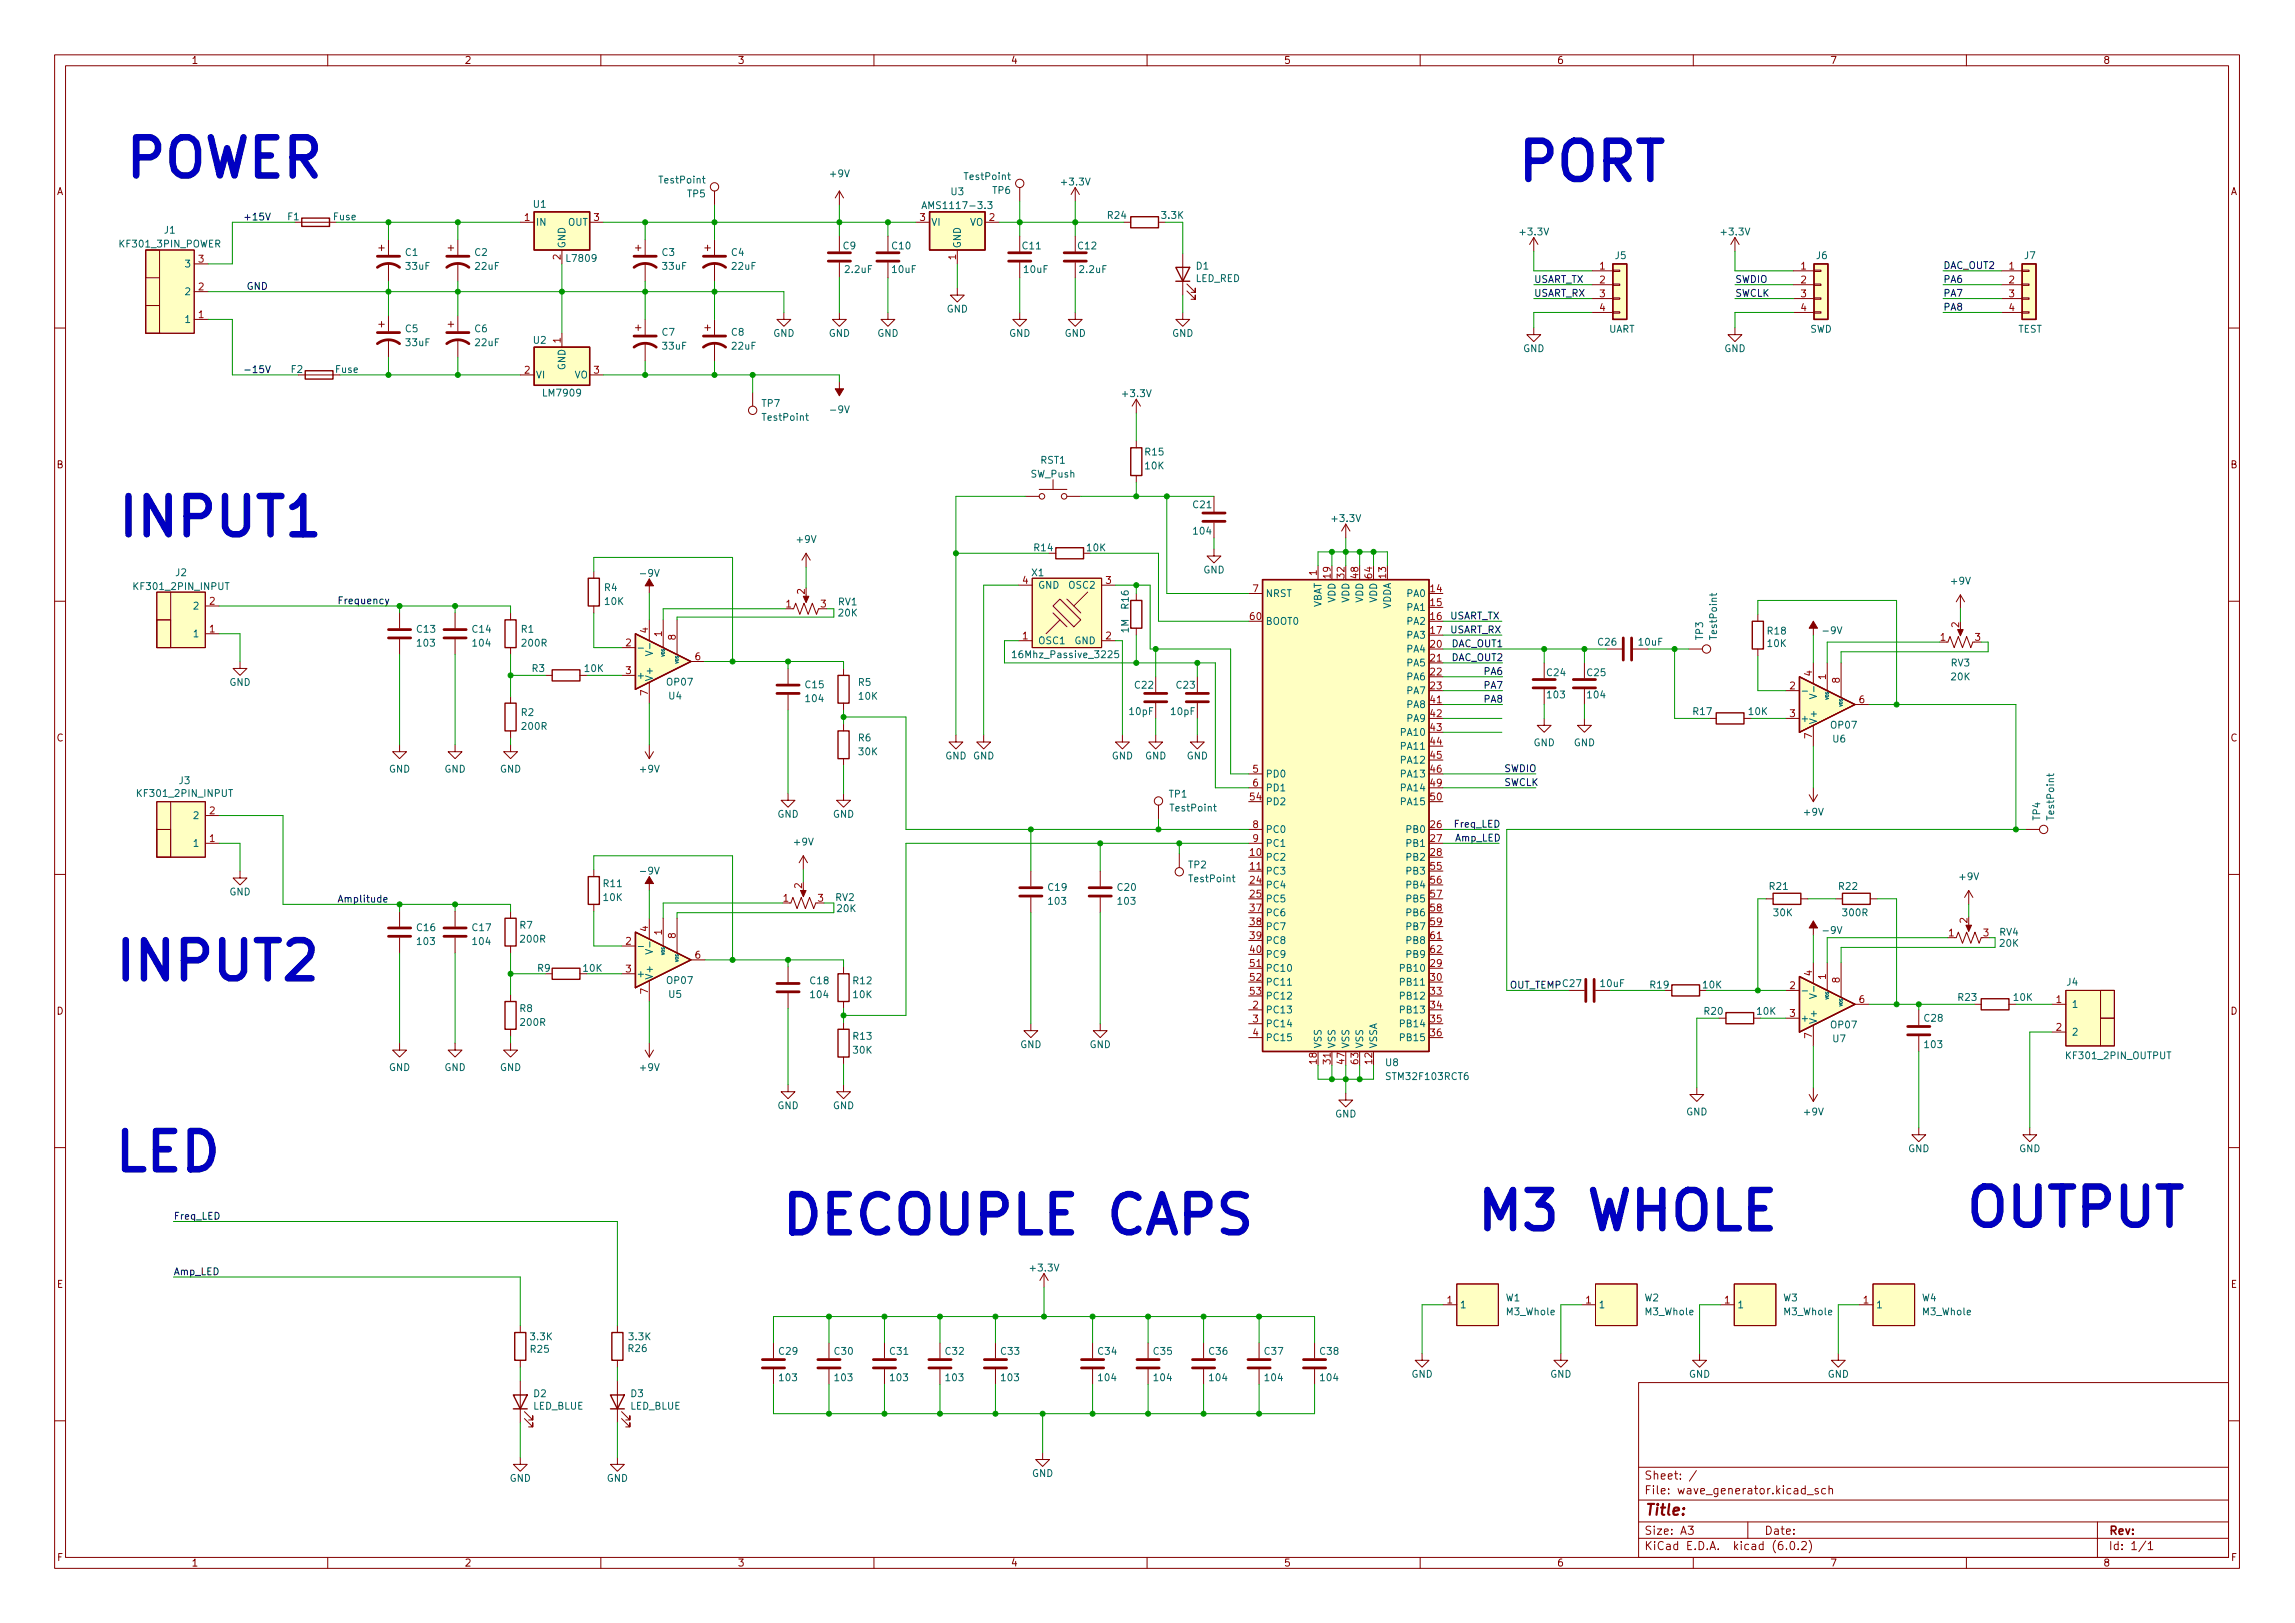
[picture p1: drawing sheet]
<svg xmlns="http://www.w3.org/2000/svg" width="420mm" height="297mm" viewBox="0 0 420 297" stroke-linecap="round" stroke-linejoin="round" font-family="sans-serif">
<defs><g id="words">
<g font-size="9.7" fill="#0000c2">
<text x="22.5" y="32.5">POWER</text>
<text x="277.4" y="33.1">PORT</text>
<text x="21.1" y="98.1">INPUT1</text>
<text x="20.6" y="179.4">INPUT2</text>
<text x="20.4" y="214.3">LED</text>
<text x="142.6" y="225.9">DECOUPLE CAPS</text>
<text x="269.9" y="225.1">M3 WHOLE</text>
<text x="359.4" y="224.5">OUTPUT</text>
</g>
<text font-size="2.8" fill="#840000" x="301" y="277.3">Title:</text>
<g font-size="2.1" fill="#840000">
<text x="301" y="273.5">File: wave_generator.kicad_sch</text>
<text x="301" y="270.8">Sheet: /</text>
<text x="301" y="280.9">Size: A3</text>
<text x="323" y="280.9">Date:</text>
<text x="386" y="280.9">Rev:</text>
<text x="301" y="283.7">KiCad E.D.A. kicad (6.0.2)</text>
<text x="386" y="283.7">Id: 1/1</text>
</g>
<g font-size="1.8" fill="#840000">
<text x="35" y="11.7">1</text>
<text x="85" y="11.7">2</text>
<text x="135" y="11.7">3</text>
<text x="185" y="11.7">4</text>
<text x="235" y="11.7">5</text>
<text x="285" y="11.7">6</text>
<text x="335" y="11.7">7</text>
<text x="385" y="11.7">8</text>
<text x="10.3" y="35.7">A</text>
<text x="408.3" y="35.7">A</text>
<text x="10.3" y="85.7">B</text>
<text x="408.3" y="85.7">B</text>
<text x="10.3" y="135.7">C</text>
<text x="408.3" y="135.7">C</text>
<text x="10.3" y="185.7">D</text>
<text x="408.3" y="185.7">D</text>
<text x="10.4" y="235.7">E</text>
<text x="408.4" y="235.7">E</text>
<text x="10.4" y="285.7">F</text>
<text x="35" y="286.7">1</text>
<text x="85" y="286.7">2</text>
<text x="135" y="286.7">3</text>
<text x="185" y="286.7">4</text>
<text x="235" y="286.7">5</text>
<text x="285" y="286.7">6</text>
<text x="335" y="286.7">7</text>
<text x="385" y="286.7">8</text>
<text x="408.4" y="285.7">F</text>
</g>
<g font-size="1.8" fill="#006464">
<text x="120.8" y="33.6">TestPoint</text>
<text x="152.1" y="32.4">+9V</text>
<text x="174.1" y="35.7">U3</text>
<text x="176.7" y="32.9">TestPoint</text>
<text x="181.7" y="35.5">TP6</text>
<text x="194.5" y="33.9">+3.3V</text>
<text x="52.7" y="40.3">F1</text>
<text x="61.1" y="40.3">Fuse</text>
<text x="97.7" y="38">U1</text>
<text x="98" y="41.3">IN</text>
<text x="104" y="41.3">OUT</text>
<text x="125.9" y="36.1">TP5</text>
<text x="169.8" y="38.2">AMS1117-3.3</text>
<text x="170.4" y="41.3">VI</text>
<text x="177.5" y="41.3">VO</text>
<text x="202.8" y="40">R24</text>
<text x="212.8" y="40">3.3K</text>
<text x="22.1" y="45.3">KF301_3PIN_POWER</text>
<text x="30.1" y="42.7">J1</text>
<text x="74.2" y="46.8">C1</text>
<text x="86.9" y="46.8">C2</text>
<text x="103.5" y="45.5" transform="rotate(-90 103.5 45.5)">GND</text>
<text x="103.9" y="47.9">L7809</text>
<text x="121.2" y="46.8">C3</text>
<text x="133.9" y="46.8">C4</text>
<text x="154.4" y="45.6">C9</text>
<text x="163.4" y="45.6">C10</text>
<text x="175.9" y="45.5" transform="rotate(-90 175.9 45.5)">GND</text>
<text x="187.2" y="45.6">C11</text>
<text x="197.4" y="45.6">C12</text>
<text x="278.5" y="43.1">+3.3V</text>
<text x="295.7" y="47.4">J5</text>
<text x="315.3" y="43.1">+3.3V</text>
<text x="332.5" y="47.4">J6</text>
<text x="370.6" y="47.4">J7</text>
<text x="34.1" y="48.9">3</text>
<text x="74.4" y="49.4">33uF</text>
<text x="87.1" y="49.4">22uF</text>
<text x="121.4" y="49.4">33uF</text>
<text x="134.1" y="49.4">22uF</text>
<text x="154.8" y="49.9">2.2uF</text>
<text x="163.4" y="49.9">10uF</text>
<text x="187.5" y="49.9">10uF</text>
<text x="197.8" y="49.9">2.2uF</text>
<text x="218.8" y="51.6">LED_RED</text>
<text x="219" y="49.3">D1</text>
<text x="34.1" y="59.1">1</text>
<text x="34.1" y="54">2</text>
<text x="173.3" y="57.2">GND</text>
<text x="74.2" y="60.8">C5</text>
<text x="74.4" y="63.3">33uF</text>
<text x="86.9" y="60.8">C6</text>
<text x="87.1" y="63.3">22uF</text>
<text x="97.7" y="62.9">U2</text>
<text x="121.2" y="61.4">C7</text>
<text x="121.4" y="64">33uF</text>
<text x="133.9" y="61.4">C8</text>
<text x="134.1" y="64">22uF</text>
<text x="141.5" y="61.6">GND</text>
<text x="151.7" y="61.6">GND</text>
<text x="160.6" y="61.6">GND</text>
<text x="184.7" y="61.6">GND</text>
<text x="194.9" y="61.6">GND</text>
<text x="214.6" y="61.6">GND</text>
<text x="278.8" y="64.4">GND</text>
<text x="294.5" y="60.9">UART</text>
<text x="315.7" y="64.4">GND</text>
<text x="331.3" y="60.9">SWD</text>
<text x="369.4" y="60.9">TEST</text>
<text x="53.3" y="68.2">F2</text>
<text x="61.4" y="68.2">Fuse</text>
<text x="98" y="69.3">VI</text>
<text x="103.5" y="67.7" transform="rotate(-90 103.5 67.7)">GND</text>
<text x="105.1" y="69.3">VO</text>
<text x="99.6" y="72.6">LM7909</text>
<text x="139.5" y="74.5">TP7</text>
<text x="139.7" y="77">TestPoint</text>
<text x="152.3" y="75.6">-9V</text>
<text x="205.7" y="72.7">+3.3V</text>
<text x="209.7" y="83.3">R15</text>
<text x="188.7" y="87.4">SW_Push</text>
<text x="190.5" y="84.9">RST1</text>
<text x="209.7" y="85.9">10K</text>
<text x="218.5" y="93">C21</text>
<text x="244" y="95.5">+3.3V</text>
<text x="146" y="99.4">+9V</text>
<text x="189.4" y="100.9">R14</text>
<text x="199" y="100.9">10K</text>
<text x="218.6" y="97.8">104</text>
<text x="24.9" y="108">KF301_2PIN_INPUT</text>
<text x="32.2" y="105.4">J2</text>
<text x="117.5" y="105.6">-9V</text>
<text x="188.9" y="105.4">X1</text>
<text x="190" y="107.7">GND</text>
<text x="195.8" y="107.7">OSC2</text>
<text x="220.3" y="104.9">GND</text>
<text x="357.3" y="107">+9V</text>
<text x="35.6" y="111.5">2</text>
<text x="110.7" y="108.2">R4</text>
<text x="110.8" y="110.7">10K</text>
<text x="153.5" y="110.8">RV1</text>
<text x="153.6" y="112.8">20K</text>
<text x="206.6" y="111.4" transform="rotate(-90 206.6 111.4)">R16</text>
<text x="231.6" y="109.3">NRST</text>
<text x="241.9" y="111.4" transform="rotate(-90 241.9 111.4)">VBAT</text>
<text x="244.5" y="110.3" transform="rotate(-90 244.5 110.3)">VDD</text>
<text x="247" y="110.3" transform="rotate(-90 247 110.3)">VDD</text>
<text x="249.6" y="110.3" transform="rotate(-90 249.6 110.3)">VDD</text>
<text x="252.1" y="110.3" transform="rotate(-90 252.1 110.3)">VDD</text>
<text x="254.6" y="111.6" transform="rotate(-90 254.6 111.6)">VDDA</text>
<text x="257.7" y="109.3">PA0</text>
<text x="257.7" y="111.8">PA1</text>
<text x="35.6" y="116.6">1</text>
<text x="76.4" y="115.8">C13</text>
<text x="76.5" y="118.3">103</text>
<text x="86.5" y="115.8">C14</text>
<text x="86.7" y="118.3">104</text>
<text x="95.4" y="115.8">R1</text>
<text x="95.7" y="118.3">200R</text>
<text x="190" y="117.9">OSC1</text>
<text x="196.7" y="117.9">GND</text>
<text x="206.6" y="115.8" transform="rotate(-90 206.6 115.8)">1M</text>
<text x="231.6" y="114.3">BOOT0</text>
<text x="257.7" y="114.3">PA2</text>
<text x="257.7" y="116.9">PA3</text>
<text x="257.7" y="119.4">PA4</text>
<text x="292.6" y="118.1">C26</text>
<text x="300.1" y="118.1">10uF</text>
<text x="311.8" y="117.1" transform="rotate(-90 311.8 117.1)">TP3</text>
<text x="314.3" y="116.9" transform="rotate(-90 314.3 116.9)">TestPoint</text>
<text x="323.6" y="116.1">R18</text>
<text x="323.6" y="118.4">10K</text>
<text x="334" y="116">-9V</text>
<text x="42" y="125.5">GND</text>
<text x="97.4" y="123">R3</text>
<text x="107.1" y="123">10K</text>
<text x="116.5" y="124.2">+</text>
<text x="119.5" y="124.8" transform="rotate(-90 119.5 124.8)">V+</text>
<text x="122.2" y="125.5">OP07</text>
<text x="147.5" y="125.9">C15</text>
<text x="157.2" y="125.5">R5</text>
<text x="186.1" y="120.4">16Mhz_Passive_3225</text>
<text x="257.7" y="122">PA5</text>
<text x="257.7" y="124.5">PA6</text>
<text x="283.3" y="123.7">C24</text>
<text x="290.6" y="123.7">C25</text>
<text x="357.2" y="122">RV3</text>
<text x="357.3" y="124.5">20K</text>
<text x="95.4" y="131">R2</text>
<text x="122.5" y="128">U4</text>
<text x="147.6" y="128.5">104</text>
<text x="157.3" y="128.1">10K</text>
<text x="206.8" y="130.8">10pF</text>
<text x="207.8" y="126">C22</text>
<text x="214.5" y="130.8">10pF</text>
<text x="215.4" y="126">C23</text>
<text x="257.7" y="127">PA7</text>
<text x="257.7" y="129.6">PA8</text>
<text x="283.4" y="127.8">103</text>
<text x="290.7" y="127.8">104</text>
<text x="310" y="130.8">R17</text>
<text x="320.2" y="130.8">10K</text>
<text x="95.7" y="133.6">200R</text>
<text x="157.2" y="135.7">R6</text>
<text x="256.7" y="134.7">PA10</text>
<text x="256.7" y="137.2">PA11</text>
<text x="257.7" y="132.1">PA9</text>
<text x="280.7" y="136.6">GND</text>
<text x="288.1" y="136.6">GND</text>
<text x="329.6" y="132.1">+</text>
<text x="332.6" y="132.6" transform="rotate(-90 332.6 132.6)">V+</text>
<text x="335.3" y="133.3">OP07</text>
<text x="335.6" y="135.9">U6</text>
<text x="32.8" y="143.5">J3</text>
<text x="71.2" y="141.4">GND</text>
<text x="81.3" y="141.4">GND</text>
<text x="91.5" y="141.4">GND</text>
<text x="117.3" y="141.4">+9V</text>
<text x="157.3" y="138.2">30K</text>
<text x="173" y="139">GND GND</text>
<text x="203.5" y="139">GND</text>
<text x="209.6" y="139">GND</text>
<text x="217.2" y="139">GND</text>
<text x="231.6" y="142.3">PD0</text>
<text x="256.7" y="139.7">PA12</text>
<text x="256.7" y="142.3">PA13</text>
<text x="25.5" y="145.8">KF301_2PIN_INPUT</text>
<text x="35.6" y="149.9">2</text>
<text x="142.3" y="149.6">GND</text>
<text x="152.5" y="149.6">GND</text>
<text x="214" y="146">TP1</text>
<text x="214.4" y="148.5">TestPoint</text>
<text x="231.6" y="147.4">PD2</text>
<text x="231.6" y="144.8">PD1</text>
<text x="256.7" y="144.8">PA14</text>
<text x="256.7" y="147.4">PA15</text>
<text x="330.4" y="149.3">+9V</text>
<text x="376" y="149.9" transform="rotate(-90 376 149.9)">TestPoint</text>
<text x="35.6" y="155">1</text>
<text x="145.5" y="154.7">+9V</text>
<text x="231.6" y="152.4">PC0</text>
<text x="231.6" y="155">PC1</text>
<text x="257.7" y="152.4">PB0</text>
<text x="257.7" y="155">PB1</text>
<text x="373.5" y="150.1" transform="rotate(-90 373.5 150.1)">TP4</text>
<text x="117.5" y="160">-9V</text>
<text x="217.6" y="158.9">TP2</text>
<text x="217.8" y="161.5">TestPoint</text>
<text x="231.6" y="157.5">PC2</text>
<text x="231.6" y="160.1">PC3</text>
<text x="257.7" y="157.5">PB2</text>
<text x="257.7" y="160.1">PB3</text>
<text x="358.8" y="161.1">+9V</text>
<text x="42" y="163.9">GND</text>
<text x="110.5" y="162.3">R11</text>
<text x="110.5" y="164.9">10K</text>
<text x="153" y="164.9">RV2</text>
<text x="153.3" y="166.9">20K</text>
<text x="191.9" y="163">C19</text>
<text x="192.1" y="165.6">103</text>
<text x="204.6" y="163">C20</text>
<text x="204.8" y="165.6">103</text>
<text x="231.6" y="162.6">PC4</text>
<text x="231.6" y="165.1">PC5</text>
<text x="231.6" y="167.7">PC6</text>
<text x="257.7" y="162.6">PB4</text>
<text x="257.7" y="165.1">PB5</text>
<text x="257.7" y="167.7">PB6</text>
<text x="324" y="162.9">R21</text>
<text x="324.8" y="167.7">30K</text>
<text x="336.7" y="162.9">R22</text>
<text x="337.5" y="167.7">300R</text>
<text x="76.4" y="170.4">C16</text>
<text x="76.5" y="172.9">103</text>
<text x="86.5" y="170.4">C17</text>
<text x="86.7" y="172.9">104</text>
<text x="95.2" y="170">R7</text>
<text x="95.4" y="172.5">200R</text>
<text x="231.6" y="170.2">PC7</text>
<text x="231.6" y="172.8">PC8</text>
<text x="257.7" y="170.2">PB7</text>
<text x="257.7" y="172.8">PB8</text>
<text x="334" y="170.9">-9V</text>
<text x="366.1" y="171.2">RV4</text>
<text x="366.2" y="173.3">20K</text>
<text x="98.4" y="177.8">R9</text>
<text x="106.8" y="177.8">10K</text>
<text x="116.5" y="178.9">+</text>
<text x="119.5" y="179.4" transform="rotate(-90 119.5 179.4)">V+</text>
<text x="231.6" y="175.3">PC9</text>
<text x="231.6" y="177.8">PC10</text>
<text x="256.7" y="177.8">PB10</text>
<text x="257.7" y="175.3">PB9</text>
<text x="95.2" y="185.2">R8</text>
<text x="122.2" y="180.1">OP07</text>
<text x="122.5" y="182.6">U5</text>
<text x="148.4" y="180.1">C18</text>
<text x="148.5" y="182.7">104</text>
<text x="156.3" y="180.1">R12</text>
<text x="156.3" y="182.7">10K</text>
<text x="231.6" y="185.5">PC13</text>
<text x="231.6" y="180.4">PC11</text>
<text x="231.6" y="182.9">PC12</text>
<text x="256.7" y="180.4">PB11</text>
<text x="256.7" y="182.9">PB12</text>
<text x="256.7" y="185.5">PB13</text>
<text x="293.1" y="180.6">10uF</text>
<text x="302.2" y="180.9">R19</text>
<text x="311.8" y="180.9">10K</text>
<text x="312.1" y="185.7">R20</text>
<text x="321.7" y="185.7">10K</text>
<text x="358.5" y="183.2">R23</text>
<text x="368.7" y="183.2">10K</text>
<text x="378.4" y="180.4">J4</text>
<text x="379.2" y="184.4">1</text>
<text x="95.4" y="187.7">200R</text>
<text x="156.3" y="190.3">R13</text>
<text x="186.8" y="191.8">GND</text>
<text x="199.5" y="191.8">GND</text>
<text x="231.6" y="188">PC14</text>
<text x="231.6" y="190.5">PC15</text>
<text x="241.9" y="191.9" transform="rotate(-90 241.9 191.9)">VSS</text>
<text x="244.5" y="191.9" transform="rotate(-90 244.5 191.9)">VSS</text>
<text x="247" y="191.9" transform="rotate(-90 247 191.9)">VSS</text>
<text x="249.6" y="191.9" transform="rotate(-90 249.6 191.9)">VSS</text>
<text x="252.1" y="191.9" transform="rotate(-90 252.1 191.9)">VSSA</text>
<text x="256.7" y="188">PB14</text>
<text x="256.7" y="190.5">PB15</text>
<text x="329.6" y="187">+</text>
<text x="332.6" y="187.5" transform="rotate(-90 332.6 187.5)">V+</text>
<text x="335.3" y="188.2">OP07</text>
<text x="335.6" y="190.7">U7</text>
<text x="352.3" y="187">C28</text>
<text x="352.5" y="191.8">103</text>
<text x="379.2" y="189.5">2</text>
<text x="71.2" y="196">GND</text>
<text x="81.3" y="196">GND</text>
<text x="91.5" y="196">GND</text>
<text x="117.3" y="196">+9V</text>
<text x="156.3" y="192.8">30K</text>
<text x="253.7" y="195.1">U8</text>
<text x="254.1" y="197.6">STM32F103RCT6</text>
<text x="378.6" y="193.8">KF301_2PIN_OUTPUT</text>
<text x="142.3" y="203">GND</text>
<text x="152.5" y="203">GND</text>
<text x="244.4" y="204.5">GND</text>
<text x="308.7" y="204.1">GND</text>
<text x="330.4" y="204.1">+9V</text>
<text x="349.3" y="210.9">GND</text>
<text x="369.6" y="210.9">GND</text>
<text x="188.8" y="232.7">+3.3V</text>
<text x="267.2" y="239.4">1</text>
<text x="275.7" y="238.2">W1</text>
<text x="292.6" y="239.4">1</text>
<text x="301.1" y="238.2">W2</text>
<text x="318" y="239.4">1</text>
<text x="326.5" y="238.2">W3</text>
<text x="343.4" y="239.4">1</text>
<text x="351.9" y="238.2">W4</text>
<text x="97.2" y="245.3">3.3K</text>
<text x="115.2" y="245.3">3.3K</text>
<text x="275.9" y="240.7">M3_Whole</text>
<text x="301.3" y="240.7">M3_Whole</text>
<text x="326.7" y="240.7">M3_Whole</text>
<text x="352.1" y="240.7">M3_Whole</text>
<text x="97.2" y="247.6">R25</text>
<text x="115.1" y="247.4">R26</text>
<text x="142.7" y="247.9">C29</text>
<text x="152.8" y="247.9">C30</text>
<text x="163" y="247.9">C31</text>
<text x="173.1" y="247.9">C32</text>
<text x="183.3" y="247.9">C33</text>
<text x="201.1" y="247.9">C34</text>
<text x="211.2" y="247.9">C35</text>
<text x="221.4" y="247.9">C36</text>
<text x="231.6" y="247.9">C37</text>
<text x="241.7" y="247.9">C38</text>
<text x="97.5" y="258">LED_BLUE</text>
<text x="97.7" y="255.7">D2</text>
<text x="115.3" y="258">LED_BLUE</text>
<text x="115.5" y="255.7">D3</text>
<text x="142.8" y="252.8">103</text>
<text x="152.9" y="252.8">103</text>
<text x="163.1" y="252.8">103</text>
<text x="173.3" y="252.8">103</text>
<text x="183.4" y="252.8">103</text>
<text x="201.2" y="252.8">104</text>
<text x="211.4" y="252.8">104</text>
<text x="221.5" y="252.8">104</text>
<text x="231.7" y="252.8">104</text>
<text x="241.8" y="252.8">104</text>
<text x="258.4" y="252.1">GND</text>
<text x="283.8" y="252.1">GND</text>
<text x="309.2" y="252.1">GND</text>
<text x="334.6" y="252.1">GND</text>
<text x="93.3" y="271.2">GND</text>
<text x="111.1" y="271.2">GND</text>
<text x="188.9" y="270.3">GND</text>
</g>
<g font-size="1.8" fill="#0f0f0f">
<text x="44.4" y="40.3">+15V</text>
<text x="45.1" y="53">GND</text>
<text x="280.8" y="51.8">USART_TX</text>
<text x="317.6" y="51.8">SWDIO</text>
<text x="355.7" y="51.8">PA6</text>
<text x="355.7" y="49.2">DAC_OUT2</text>
<text x="280.8" y="54.3">USART_RX</text>
<text x="317.6" y="54.3">SWCLK</text>
<text x="355.7" y="56.8">PA8</text>
<text x="355.7" y="54.3">PA7</text>
<text x="44.4" y="68.3">-15V</text>
<text x="61.7" y="110.6">Frequency</text>
<text x="265.4" y="113.4">USART_TX</text>
<text x="265.4" y="115.9">USART_RX</text>
<text x="265.7" y="118.4">DAC_OUT1</text>
<text x="265.7" y="121">DAC_OUT2</text>
<text x="271.5" y="123.5">PA6</text>
<text x="271.5" y="126.1">PA7</text>
<text x="271.5" y="128.6">PA8</text>
<text x="275.3" y="141.3">SWDIO</text>
<text x="275.3" y="143.8">SWCLK</text>
<text x="266.1" y="151.5">Freq_LED</text>
<text x="266.3" y="154">Amp_LED</text>
<text x="61.7" y="165.2">Amplitude</text>
<text x="276.4" y="180.9">OUT_TEMPC27</text>
<text x="31.7" y="223.2">Freq_LED</text>
<text x="31.7" y="233.4">Amp_LED</text>
</g>
<g font-size="1.8" fill="#a90000">
<text x="96" y="40.4">1</text>
<text x="108.7" y="40.4">3</text>
<text x="168.4" y="40.4">3</text>
<text x="181.1" y="40.4">2</text>
<text x="102.6" y="47.5" transform="rotate(-90 102.6 47.5)">2</text>
<text x="175" y="47.5" transform="rotate(-90 175 47.5)">1</text>
<text x="36.3" y="53.1">2</text>
<text x="36.3" y="48">3</text>
<text x="292.9" y="49.3">1</text>
<text x="292.9" y="51.9">2</text>
<text x="329.7" y="49.3">1</text>
<text x="329.7" y="51.9">2</text>
<text x="367.8" y="49.3">1</text>
<text x="367.8" y="51.9">2</text>
<text x="36.3" y="58.2">1</text>
<text x="292.9" y="54.4">3</text>
<text x="292.9" y="56.9">4</text>
<text x="329.7" y="54.4">3</text>
<text x="329.7" y="56.9">4</text>
<text x="367.8" y="54.4">3</text>
<text x="367.8" y="56.9">4</text>
<text x="102.6" y="62.8" transform="rotate(-90 102.6 62.8)">1</text>
<text x="96" y="68.4">2</text>
<text x="108.7" y="68.4">3</text>
<text x="187.2" y="106.8">4</text>
<text x="202.5" y="106.8">3</text>
<text x="241" y="105.3" transform="rotate(-90 241 105.3)">1</text>
<text x="243.6" y="105.8" transform="rotate(-90 243.6 105.8)">19</text>
<text x="246.1" y="105.8" transform="rotate(-90 246.1 105.8)">32</text>
<text x="248.7" y="105.8" transform="rotate(-90 248.7 105.8)">48</text>
<text x="251.2" y="105.8" transform="rotate(-90 251.2 105.8)">64</text>
<text x="253.7" y="105.8" transform="rotate(-90 253.7 105.8)">13</text>
<text x="38.4" y="110.7">2</text>
<text x="143.9" y="111.2">1</text>
<text x="147.3" y="108.7" transform="rotate(-90 147.3 108.7)">2</text>
<text x="150.3" y="111.2">3</text>
<text x="228.9" y="113.4">60</text>
<text x="229.4" y="108.4">7</text>
<text x="261.9" y="108.4">14</text>
<text x="261.9" y="110.9">15</text>
<text x="261.9" y="113.4">16</text>
<text x="38.4" y="115.7">1</text>
<text x="114.6" y="118.3">2</text>
<text x="118.6" y="115.8" transform="rotate(-90 118.6 115.8)">4</text>
<text x="121.2" y="116.5" transform="rotate(-90 121.2 116.5)">1</text>
<text x="123.7" y="117.1" transform="rotate(-90 123.7 117.1)">8</text>
<text x="187.2" y="117">1</text>
<text x="202.5" y="117">2</text>
<text x="261.9" y="116">17</text>
<text x="261.9" y="118.5">20</text>
<text x="355.2" y="117.3">1</text>
<text x="358.6" y="114.8" transform="rotate(-90 358.6 114.8)">2</text>
<text x="361.6" y="117.3">3</text>
<text x="114.6" y="123.4">3</text>
<text x="127.3" y="120.8">6</text>
<text x="261.9" y="121.1">21</text>
<text x="261.9" y="123.6">22</text>
<text x="331.7" y="123.7" transform="rotate(-90 331.7 123.7)">4</text>
<text x="334.3" y="124.4" transform="rotate(-90 334.3 124.4)">1</text>
<text x="336.8" y="125" transform="rotate(-90 336.8 125)">8</text>
<text x="118.6" y="127.3" transform="rotate(-90 118.6 127.3)">7</text>
<text x="261.9" y="126.1">23</text>
<text x="261.9" y="128.7">41</text>
<text x="261.9" y="131.2">42</text>
<text x="327.7" y="126.1">2</text>
<text x="327.7" y="131.2">3</text>
<text x="340.4" y="128.7">6</text>
<text x="261.9" y="133.8">43</text>
<text x="261.9" y="136.3">44</text>
<text x="331.7" y="135.1" transform="rotate(-90 331.7 135.1)">7</text>
<text x="229.4" y="141.4">5</text>
<text x="229.4" y="143.9">6</text>
<text x="261.9" y="138.8">45</text>
<text x="261.9" y="141.4">46</text>
<text x="261.9" y="143.9">49</text>
<text x="38.4" y="149">2</text>
<text x="228.9" y="146.5">54</text>
<text x="261.9" y="146.5">50</text>
<text x="38.4" y="154.1">1</text>
<text x="229.4" y="151.5">8</text>
<text x="229.4" y="154.1">9</text>
<text x="261.9" y="151.5">26</text>
<text x="261.9" y="154.1">27</text>
<text x="228.9" y="156.6">10</text>
<text x="228.9" y="159.2">11</text>
<text x="228.9" y="161.7">24</text>
<text x="261.9" y="156.6">28</text>
<text x="261.9" y="159.2">55</text>
<text x="261.9" y="161.7">56</text>
<text x="143.4" y="165">1</text>
<text x="146.8" y="162.6" transform="rotate(-90 146.8 162.6)">2</text>
<text x="149.7" y="165">3</text>
<text x="228.9" y="164.2">25</text>
<text x="228.9" y="166.8">37</text>
<text x="261.9" y="164.2">57</text>
<text x="261.9" y="166.8">58</text>
<text x="114.6" y="172.9">2</text>
<text x="118.6" y="170.5" transform="rotate(-90 118.6 170.5)">4</text>
<text x="121.2" y="171.1" transform="rotate(-90 121.2 171.1)">1</text>
<text x="123.7" y="171.7" transform="rotate(-90 123.7 171.7)">8</text>
<text x="228.9" y="169.3">38</text>
<text x="228.9" y="171.9">39</text>
<text x="261.9" y="169.3">59</text>
<text x="261.9" y="171.9">61</text>
<text x="356.8" y="171.4">1</text>
<text x="360.2" y="168.9" transform="rotate(-90 360.2 168.9)">2</text>
<text x="363.1" y="171.4">3</text>
<text x="114.6" y="178">3</text>
<text x="127.3" y="175.4">6</text>
<text x="228.9" y="174.4">40</text>
<text x="228.9" y="176.9">51</text>
<text x="228.9" y="179.5">52</text>
<text x="261.9" y="176.9">29</text>
<text x="261.9" y="179.5">30</text>
<text x="261.9" y="174.4">62</text>
<text x="331.7" y="178.6" transform="rotate(-90 331.7 178.6)">4</text>
<text x="334.3" y="179.2" transform="rotate(-90 334.3 179.2)">1</text>
<text x="336.8" y="179.9" transform="rotate(-90 336.8 179.9)">8</text>
<text x="118.6" y="181.9" transform="rotate(-90 118.6 181.9)">7</text>
<text x="228.9" y="182">53</text>
<text x="229.4" y="184.6">2</text>
<text x="261.9" y="182">33</text>
<text x="261.9" y="184.6">34</text>
<text x="327.7" y="181">2</text>
<text x="340.4" y="183.6">6</text>
<text x="376.4" y="183.6">1</text>
<text x="229.4" y="187.1">3</text>
<text x="229.4" y="189.6">4</text>
<text x="261.9" y="187.1">35</text>
<text x="261.9" y="189.6">36</text>
<text x="327.7" y="186.1">3</text>
<text x="331.7" y="190" transform="rotate(-90 331.7 190)">7</text>
<text x="376.4" y="188.6">2</text>
<text x="241" y="194.7" transform="rotate(-90 241 194.7)">18</text>
<text x="243.6" y="194.7" transform="rotate(-90 243.6 194.7)">31</text>
<text x="246.1" y="194.7" transform="rotate(-90 246.1 194.7)">47</text>
<text x="248.7" y="194.7" transform="rotate(-90 248.7 194.7)">63</text>
<text x="251.2" y="194.7" transform="rotate(-90 251.2 194.7)">12</text>
<text x="264.9" y="238.5">1</text>
<text x="290.3" y="238.5">1</text>
<text x="315.7" y="238.5">1</text>
<text x="341.1" y="238.5">1</text>
</g>
<g font-size=".7" fill="#006464">
<text x="121.7" y="120.1" transform="rotate(-90 121.7 120.1)">VOS</text>
<text x="124.2" y="121.4" transform="rotate(-90 124.2 121.4)">VOS</text>
<text x="334.8" y="128" transform="rotate(-90 334.8 128)">VOS</text>
<text x="337.3" y="129.3" transform="rotate(-90 337.3 129.3)">VOS</text>
<text x="121.7" y="174.8" transform="rotate(-90 121.7 174.8)">VOS</text>
<text x="124.2" y="176" transform="rotate(-90 124.2 176)">VOS</text>
<text x="334.8" y="182.9" transform="rotate(-90 334.8 182.9)">VOS</text>
<text x="337.3" y="184.2" transform="rotate(-90 337.3 184.2)">VOS</text>
</g>
</g></defs>
<g fill="none" stroke="#840000" stroke-width=".18">
<path d="M10 10h400v277h-400zM12 12h396v273h-396zM60 10v2M110 10v2M160 10v2M210 10v2M260 10v2M310 10v2M360 10v2M130.8 35v2.5M153.7 35v2.5M153.7 35l-.8 1.2"/>
<path d="M153.7 35l.7 1.2M186.7 34.3v2.6M196.8 34.3l-.7 1.3M196.8 34.3v2.6M196.8 34.3l.8 1.3M26.7 45.8h8.9v15.2h-8.9zM26.7 45.8h2.5v5h-2.5zM26.7 55.9h2.5v5.1h-2.5zM26.7 55.9h2.5M29.2 50.8v10.2M35.6 58.5h2.5M35.6 53.4h2.5"/>
<path d="M35.6 48.3h2.5M54 40.7h7.6M69.3 45.4h1.1M69.3 59.3h1.1M69.8 44.9v1M69.8 58.8v1.1M71.1 43.9v2.7M71.1 48.2v3.3M71.1 57.8v2.8M82 45.4h1.1M82 59.3h1.1M82.5 44.9v1"/>
<path d="M82.5 58.8v1.1M83.8 43.9v2.7M83.8 48.2v3.3M83.8 57.8v2.8M95.2 40.7h2.6M102.9 45.8v2.5M107.9 40.7h2.6M116.3 45.4h1M116.3 60h1M116.8 44.9v1M116.8 59.5v1M118.1 43.9v2.7"/>
<path d="M118.1 48.2v3.3M118.1 58.5v2.8M129 45.4h1M129 60h1M129.5 44.9v1M129.5 59.5v1M130.8 43.9v2.7M130.8 48.2v3.3M130.8 58.5v2.8M143.5 57.2v1.3h1.3l-1.3 1.2-1.3-1.2h1.3M153.7 57.2v1.3h1.2l-1.2 1.2-1.3-1.2h1.3M153.7 43.2v2.8"/>
<path d="M153.7 48v2.8M162.6 57.2v1.3h1.2l-1.2 1.2-1.3-1.2h1.3M162.6 43.2v2.8M162.6 48v2.8M167.6 40.7h2.6M175.3 52.7v1.3h1.2l-1.2 1.3-1.3-1.3h1.3M175.3 45.8v2.5M180.3 40.7h2.6M186.7 57.2v1.3h1.3l-1.3 1.2-1.3-1.2h1.3M186.7 43.2v2.8M186.7 48v2.8M196.8 57.2v1.3h1.3l-1.3 1.2-1.2-1.2h1.2"/>
<path d="M196.8 43.2v2.8M196.8 48v2.8M205.7 40.7h1.3M212.1 40.7h1.3M216.5 57.2v1.3h1.3l-1.3 1.2-1.2-1.2h1.2M216.5 46.4v7.6M217.3 53.2l1.5 1.6v-.8v.8h-.7M217.3 52l1.5 1.5v-.8v.8h-.7M280.8 60v1.3h1.3l-1.3 1.2-1.3-1.2h1.3M280.8 43.5l-.8 1.2M280.8 43.5v2.5M280.8 43.5l.8 1.2"/>
<path d="M291.5 49.6h3.8M291.5 52.1h3.8M291.5 54.6h3.8M291.5 57.2h3.8M295.3 57.1h1.2v.2h-1.2zM295.3 54.5h1.2v.3h-1.2zM295.3 52h1.2v.2h-1.2zM295.3 49.4h1.2v.3h-1.2zM317.6 60v1.3h1.3l-1.3 1.2-1.2-1.2h1.2M317.6 43.5l-.7 1.2M317.6 43.5v2.5M317.6 43.5l.8 1.2"/>
<path d="M328.3 49.6h3.8M328.3 52.1h3.8M328.3 54.6h3.8M328.3 57.2h3.8M332.1 57.1h1.3v.2h-1.3zM332.1 54.5h1.3v.3h-1.3zM332.1 52h1.3v.2h-1.3zM332.1 49.4h1.3v.3h-1.3zM366.4 49.6h3.8M366.4 52.1h3.8M366.4 54.6h3.8M366.4 57.2h3.8"/>
<path d="M370.2 57.1h1.3v.2h-1.3zM370.2 54.5h1.3v.3h-1.3zM370.2 52h1.3v.2h-1.3zM370.2 49.4h1.3v.3h-1.3zM10 60h2M55.9 68.6h6.3M71.1 62.1v3.3M83.8 62.1v3.3M95.2 68.6h2.6M102.9 61v2.5M107.9 68.6h2.6M118.1 62.8v3.3"/>
<path d="M130.8 62.8v3.3M137.8 71.8v2.5M153.7 69.9v2.5M208 73.1v2.5M208 73.1l-.7 1.2M208 73.1l.8 1.2M408 60h2M187.7 90.8h2.5M190.2 89.6h5.1M192.8 87.8v1.8M195.3 90.8h2.6M208 80.7v1.3"/>
<path d="M208 87v1.3M222.2 90.8v2.8M222.2 95.7v2.8M246.4 95.9l-.8 1.3M246.4 95.9v2.6M246.4 95.9l.7 1.3M10 110h2M28.7 108.4h8.9v10.1h-8.9zM28.7 113.4h2.5v5.1h-2.5zM28.7 113.4h2.5M31.2 108.4v10.1M37.6 116h2.5"/>
<path d="M37.6 110.9h2.5M73.2 112.2v2.8M73.2 117v2.8M83.3 112.2v2.8M83.3 117v2.8M93.5 112.2v1.2M93.5 118.5v1.3M108.7 104.6v1.2M108.7 110.9v1.3M113.8 118.5h2.5M118.9 106v2.5M118.9 113.4v3.9"/>
<path d="M121.4 113.4v5.1M124 113.4v6.4M145 111.4h.3l.4-1 .7 2 .8-2 .8 2 .7-2 .8 2 .4-1M147.6 101.3l-.8 1.2M147.6 101.3v2.5M147.6 108.9v1M147.6 101.3l.7 1.2M186.4 117.3h2.6M186.4 107.1h2.6M189 105.8h12.7v12.7h-12.7zM192 101.3h1.3M192.8 110.9l1.3-1.3 3.8 3.8-1.3 1.3z"/>
<path d="M192.8 112.2l2.5 2.5M194.1 113.4l-2.6 2.6M195.3 109.6l2.6 2.6M198.4 101.3h1.2M199.1 108.4l-2.5 2.5M201.7 117.3h2.5M201.7 107.1h2.5M208 108.6v1.3M208 115v1.2M222.2 100.5v1.3h1.3l-1.3 1.2-1.2-1.2h1.2M228.6 108.6h2.5M241.3 103.5v2.6"/>
<path d="M294.1 118.8h2.8M299 118.8h2.8M309.1 118.8h2.6M321.8 112.4v1.3M321.8 118.8v1.3M332 113.7v2.5M356.4 117.5h.2l.4-1 .8 2 .7-2 .8 2 .7-2 .8 2 .4-1M358.9 108.9v2.5M358.9 115v1M358.9 108.9l-.8 1.2M358.9 108.9l.8 1.2M408 110h2"/>
<path d="M43.9 121.1v1.2h1.3l-1.3 1.3-1.2-1.3h1.2M73.2 136.3v1.3h1.2l-1.2 1.2-1.3-1.2h1.3M83.3 136.3v1.3h1.3l-1.3 1.2-1.3-1.2h1.3M93.5 136.3v1.3h1.2l-1.2 1.2-1.3-1.2h1.3M93.5 127.4v1.3M93.5 133.8v1.2M99.8 123.6h1.3M106.2 123.6h1.2M113.8 123.6h2.5M118.1 137.6l.8 1.2M118.9 124.9v3.8M118.9 136.3v2.5"/>
<path d="M119.6 137.6l-.7 1.2M126.5 121.1h2.5M144.3 122.3v2.8M144.3 127.2v2.8M154.4 122.3v1.3M154.4 128.7v1.3M154.4 132.5v1.3M154.4 138.8v1.3M175 134.5v1.3h1.3l-1.3 1.3-1.3-1.3h1.3M180.1 134.5v1.3h1.3l-1.3 1.3-1.3-1.3h1.3M205.5 134.5v1.3h1.3l-1.3 1.3-1.3-1.3h1.3M211.6 134.5v1.3h1.3l-1.3 1.3-1.3-1.3h1.3"/>
<path d="M211.6 123.9v2.8M211.6 128.7v2.8M219.2 134.5v1.3h1.3l-1.3 1.3-1.3-1.3h1.3M219.2 123.9v2.8M219.2 128.7v2.8M261.6 121.3h2.6M261.6 128.9h2.6M282.7 131.5v1.3h1.3l-1.3 1.2-1.3-1.2h1.3M282.7 121.3v2.8M282.7 126.1v2.8M290.1 131.5v1.3h1.2l-1.2 1.2-1.3-1.2h1.3M290.1 121.3v2.8"/>
<path d="M290.1 126.1v2.8M312.9 131.5h1.3M319.3 131.5h1.2M326.9 131.5h2.5M326.9 126.4h2.5M332 121.3v3.8M332 132.8v3.8M334.5 121.3v5.1M337.1 121.3v6.4M339.6 128.9h2.5M28.7 146.7h8.9v10.2h-8.9zM28.7 151.8h2.5v5.1h-2.5z"/>
<path d="M28.7 151.8h2.5M31.2 146.7v10.2M37.6 154.3h2.5M37.6 149.3h2.5M43.9 159.4v1.3h1.3l-1.3 1.3-1.2-1.3h1.2M108.7 159.2v1.2M144.3 145.2v1.3h1.2l-1.2 1.2-1.3-1.2h1.3M147.1 156.6l-.8 1.3M147.1 156.6v2.6M147.1 156.6l.7 1.3M154.4 145.2v1.3h1.3l-1.3 1.2-1.2-1.2h1.2M188.7 159.4v2.8"/>
<path d="M201.4 159.4v2.8M212.1 147.4v2.5M215.9 156.2v2.6M228.6 159.4h2.5M228.6 141.6h2.5M228.6 144.2h2.5M228.6 151.8h2.5M228.6 154.3h2.5M331.2 145.5l.8 1.2M332 144.2v2.5M332.7 145.5l-.7 1.2M370.8 151.8h2.6"/>
<path d="M10 160h2M73.2 166.8v2.8M73.2 171.6v2.8M83.3 166.8v2.8M83.3 171.6v2.8M93.5 166.8v1.3M93.5 173.1v1.3M106.2 178.2h1.2M108.7 165.5v1.3M113.8 178.2h2.5M113.8 173.1h2.5M118.9 160.4v2.6"/>
<path d="M118.9 168.1v3.8M118.9 179.5v3.8M121.4 168.1v5M124 168.1v6.3M126.5 175.7h2.5M144.3 176.9v2.8M144.5 165.3h.3l.4-1.1 .7 2.1 .8-2.1 .7 2.1 .8-2.1 .8 2.1 .4-1M147.1 162.7v1M154.4 176.9v1.3M188.7 164.2v2.8M201.4 164.2v2.8M228.6 177.2h2.5"/>
<path d="M261.6 172.1h2.6M323.3 164.5h1.3M329.7 164.5h1.3M332 168.6v2.5M332 176.2v3.8M334.5 176.2v5.1M336 164.5h1.3M337.1 176.2v6.3M342.4 164.5h1.3M357.9 171.6h.2l.4-1 .8 2 .7-2 .8 2 .8-2 .7 2 .4-1M360.4 163v2.5M360.4 169.1v1"/>
<path d="M360.4 163l-.7 1.2M360.4 163l.8 1.2M408 160h2M73.2 190.9v1.3h1.2l-1.2 1.3-1.3-1.3h1.3M83.3 190.9v1.3h1.3l-1.3 1.3-1.3-1.3h1.3M93.5 190.9v1.3h1.2l-1.2 1.3-1.3-1.3h1.3M93.5 182v1.3M93.5 188.4v1.2M118.1 192.2l.8 1.3M118.9 190.9v2.6M119.6 192.2l-.7 1.3M144.3 198.5v1.3h1.2l-1.2 1.3-1.3-1.3h1.3"/>
<path d="M144.3 181.8v2.8M154.4 198.5v1.3h1.3l-1.3 1.3-1.2-1.3h1.2M154.4 183.3v1.3M154.4 187.1v1.3M154.4 193.5v1.2M188.7 187.4v1.2h1.3l-1.3 1.3-1.2-1.3h1.2M201.4 187.4v1.2h1.3l-1.3 1.3-1.2-1.3h1.2M228.6 184.8h2.5M228.6 187.4h2.5M228.6 189.9h2.5M243.8 192.4v2.6M287.3 181.3h2.8"/>
<path d="M292.1 181.3h2.8M304.8 181.3h1.3M310.6 199v1.3h1.3l-1.3 1.3-1.2-1.3h1.2M311.1 181.3h1.3M314.7 186.3h1.3M321.1 186.3h1.2M326.9 186.3h2.5M326.9 181.3h2.5M332 187.6v3.8M332 199v2.6M339.6 183.8h2.5M351.3 184.8v2.8"/>
<path d="M351.3 189.6v2.8M361.4 183.8h1.3M367.8 183.8h1.3M375.7 183.8h2.5M375.7 188.9h2.5M378.2 181.3h8.9v10.1h-8.9zM384.6 181.3h2.5v5h-2.5zM384.6 186.3h2.5M384.6 181.3v10.1M10 210h2M246.4 200.1v1.2h1.2l-1.2 1.3-1.3-1.3h1.3M331.2 200.3l.8 1.3"/>
<path d="M332.7 200.3l-.7 1.3M351.3 206.4v1.3h1.3l-1.3 1.3-1.3-1.3h1.3M371.6 206.4v1.3h1.3l-1.3 1.3-1.3-1.3h1.3M408 210h2M191.1 233.1l-.7 1.3M191.1 233.1v2.5M191.1 233.1l.8 1.3M264.2 238.8h2.5M266.7 235h7.6v7.6h-7.6zM289.6 238.8h2.5M292.1 235h7.6v7.6h-7.6zM315 238.8h2.5"/>
<path d="M317.5 235h7.6v7.6h-7.6zM340.4 238.8h2.5M342.9 235h7.6v7.6h-7.6zM95.2 242.6v1.3M95.2 249v1.2M95.2 252.8v7.6M96 259.6l1.5 1.5v-.7v.7h-.7M96 258.4l1.5 1.5v-.8v.8h-.7M113 242.6v1.3M113 249v1.2M113 252.8v7.6M113.8 259.6l1.5 1.5v-.7v.7h-.7"/>
<path d="M113.8 258.4l1.5 1.5v-.8v.8h-.7M141.6 245.8v2.8M141.6 250.6v2.8M151.8 245.8v2.8M151.8 250.6v2.8M161.9 245.8v2.8M161.9 250.6v2.8M172.1 245.8v2.8M172.1 250.6v2.8M182.2 245.8v2.8M182.2 250.6v2.8M200 245.8v2.8"/>
<path d="M200 250.6v2.8M210.2 245.8v2.8M210.2 250.6v2.8M220.3 245.8v2.8M220.3 250.6v2.8M230.5 245.8v2.8M230.5 250.6v2.8M240.7 245.8v2.8M240.7 250.6v2.8M260.3 247.7v1.3h1.3l-1.3 1.2-1.2-1.2h1.2M285.7 247.7v1.3h1.3l-1.3 1.2-1.2-1.2h1.2M300 253h108v32h-108z"/>
<path d="M311.1 247.7v1.3h1.3l-1.3 1.2-1.2-1.2h1.2M336.5 247.7v1.3h1.3l-1.3 1.2-1.2-1.2h1.2M10 260h2M95.2 266.7v1.3h1.3l-1.3 1.3-1.2-1.3h1.2M113 266.7v1.3h1.3l-1.3 1.3-1.2-1.3h1.2M190.9 265.8v1.3h1.3l-1.3 1.3-1.3-1.3h1.3M300 278.5h108M300 274.5h108M300 268.5h108M309.1 279.3h.9l-.5 .6 .4 .1v.7l-.2 .1h-.4l-.2-.1M310.6 269.1l-1.3 2M320 278.5v3"/>
<path d="M330.9 273.6h1.1M332.9 272.5l-.4-.1-.2 .2 .1 .2 .5 .2v.3h-.6M334.2 272.5l-.4-.1-.3 .3v.4l.1 .2h.6M334.9 272.6l.2-.2 .3 .1 .1 .9M334.9 271.9v1.5M384 278.5v6.5M408 260h2M60 285v2M110 285v2M160 285v2M210 285v2M260 285v2"/>
<path d="M300 281.5h108M310 285v2M327.1 283.5v.1M327.9 282.2l.2-.1a.8 .8 0 0 1 .5 .8 .8 .8 0 0 1-.5 .7 1 1 0 0 1-.2-1.4zM329.2 283.5v.1M329.9 282.3l.5-.2 .2 .2 .1 .2-.9 1.1h.9M331.2 281.9a1.72 1.72 0 0 1 0 2.3M360 285v2M392.9 282l-1.3 2M393.3 282.5l.4-.4v1.5M393.3 283.6h.8"/>
<circle cx="130.8" cy="34.2" r=".76"/>
<circle cx="186.7" cy="33.6" r=".76"/>
<circle cx="137.8" cy="75.1" r=".76"/>
<circle cx="190.8" cy="90.8" r=".51"/>
<circle cx="194.8" cy="90.8" r=".51"/>
<circle cx="312.4" cy="118.8" r=".76"/>
<circle cx="212.1" cy="146.6" r=".76"/>
<circle cx="215.9" cy="159.5" r=".76"/>
<circle cx="374.1" cy="151.8" r=".76"/>
</g>
<g fill="none" stroke="#840000" stroke-width=".51">
<path d="M69.1 48.9a3.3 3.3 0 0 1 4.1 0M69.1 46.9h4.1M81.8 48.9a3.3 3.3 0 0 1 4.1 0M81.8 46.9h4.1M116.1 48.9a3.3 3.3 0 0 1 4 0M116.1 46.9h4M128.8 48.9a3.3 3.3 0 0 1 4 0M128.8 46.9h4M151.6 47.8h4.1M151.6 46.3h4.1M160.5 47.8h4.1M160.5 46.3h4.1"/>
<path d="M184.7 47.8h4M184.7 46.3h4M194.8 47.8h4.1M194.8 46.3h4.1M69.1 62.9a3.3 3.3 0 0 1 4.1 0M69.1 60.9h4.1M81.8 62.9a3.3 3.3 0 0 1 4.1 0M81.8 60.9h4.1M116.1 63.5a3.3 3.3 0 0 1 4 0M116.1 61.5h4M128.8 63.5a3.3 3.3 0 0 1 4 0M128.8 61.5h4"/>
<path d="M220.2 95.4h4.1M220.2 93.9h4.1M71.1 116.7h4.1M71.1 115.2h4.1M81.3 116.7h4M81.3 115.2h4M297.2 116.7v4.1M298.7 116.7v4.1M142.2 126.9h4.1M142.2 125.4h4.1M209.5 128.4h4.1M209.5 126.9h4.1"/>
<path d="M217.2 128.4h4M217.2 126.9h4M280.7 125.9h4M280.7 124.4h4M288 125.9h4.1M288 124.4h4.1M71.1 171.4h4.1M71.1 169.8h4.1M81.3 171.4h4M81.3 169.8h4M142.2 180h4.1M186.7 164h4.1"/>
<path d="M186.7 162.5h4.1M199.4 164h4.1M199.4 162.5h4.1M290.3 179.2v4.1M291.8 179.2v4.1M142.2 181.5h4.1M349.2 189.4h4.1M349.2 187.9h4.1M139.6 250.4h4M139.6 248.8h4M149.7 250.4h4.1M149.7 248.8h4.1"/>
<path d="M159.9 250.4h4.1M159.9 248.8h4.1M170.1 250.4h4M170.1 248.8h4M180.2 250.4h4.1M180.2 248.8h4.1M198 250.4h4.1M198 248.8h4.1M208.2 250.4h4M208.2 248.8h4M218.3 250.4h4.1M218.3 248.8h4.1"/>
<path d="M228.5 250.4h4M228.5 248.8h4M238.6 250.4h4.1M238.6 248.8h4.1"/>
</g>
<g fill="#ffffc2" stroke="#ffffc2" stroke-width=".18">
<path d="M317.5 235h7.6v7.6h-7.6z"/>
<path d="M97.8 38.8h10.1v7h-10.1z"/>
<path d="M189 105.8h12.7v12.7h-12.7z"/>
<path d="M231.1 106.1h30.5v86.3h-30.5z"/>
<path d="M342.9 235h7.6v7.6h-7.6z"/>
<path d="M378.2 181.3h8.9v10.1h-8.9z"/>
<path d="M329.4 123.9l10.2 5-10.2 5.1z"/>
<path d="M292.1 235h7.6v7.6h-7.6z"/>
<path d="M266.7 235h7.6v7.6h-7.6z"/>
<path d="M332.1 48.3h2.5v10.2h-2.5z"/>
<path d="M295.3 48.3h2.5v10.2h-2.5z"/>
<path d="M329.4 178.7l10.2 5.1-10.2 5.1z"/>
<path d="M370.2 48.3h2.5v10.2h-2.5z"/>
<path d="M97.8 63.5h10.1v7h-10.1z"/>
<path d="M26.7 45.8h8.9v15.2h-8.9z"/>
<path d="M116.3 116l10.2 5.1-10.2 5z"/>
<path d="M28.7 108.4h8.9v10.1h-8.9z"/>
<path d="M28.7 146.7h8.9v10.2h-8.9z"/>
<path d="M170.2 38.8h10.1v7h-10.1z"/>
<path d="M116.3 170.6l10.2 5.1-10.2 5.1z"/>
</g>
<g fill="none" stroke="#006464" stroke-width=".18">
<path d="M128.6 32.7h.5M128.8 32.2v1.1l.3 .2M168.8 38.2l.4-1.3 .4 1.3M168.9 37.8h.6M180.8 36.9h.8l-.4 .5 .3 .1v.6l-.1 .1-.6-.1M184.5 32h.5M184.7 31.6v1.1l.3 .2M147.5 76.1h.5M147.7 75.7v1.1l.3 .1M41.2 106.6h.7M116.8 118.6h1M118.2 119.2l1.2 .4-1.2 .4"/>
<path d="M119 117.8v.9M185.3 119.5l.4-.4v1.3M204.7 119.1h-.6v.6l.2-.1h.4l.1 .2-.1 .5-.1 .1-.5-.1M313.4 108.6v.5M314.3 108.6l-.2 .3h-1.1M185.3 120.4h.8M329.9 126.5h1M331.3 127l1.3 .5-1.3 .4M332.1 125.6v1M41.9 144.5h.7M222.2 147.6h.5M222.4 147.2v1.1l.3 .1"/>
<path d="M375.1 141.6v.5M376 141.6l-.2 .3h-1.1M116.8 173.2h1M118.2 173.8l1.2 .4-1.2 .4M119 172.4v.9M225.6 160.5h.5M225.8 160.1v1.1l.3 .2M235.7 180.3h.7M329.9 181.4h1M331.3 181.9l1.3 .4-1.3 .4M332.1 180.5v1"/>
</g>
<g fill="none" stroke="#840000" stroke-width=".25">
<path d="M55.2 39.9h5.1v1.5h-5.1zM97.8 38.8h10.1v7h-10.1zM170.2 38.8h10.1v7h-10.1zM207 39.7h5.1v2h-5.1zM215.3 48.9h2.5l-1.3 2.6zM215.3 51.5h2.5M295.3 48.3h2.5v10.2h-2.5zM332.1 48.3h2.5v10.2h-2.5zM370.2 48.3h2.5v10.2h-2.5zM55.9 67.9h5.1v1.5h-5.1zM97.8 63.5h10.1v7h-10.1zM207 82h2v5h-2z"/>
<path d="M92.5 113.4h2v5.1h-2zM107.7 105.8h2v5.1h-2zM116.3 116l10.2 5.1-10.2 5zM193.3 100.2h5.1v2.1h-5.1zM207 109.9h2v5.1h-2zM231.1 106.1h30.5v86.3h-30.5zM320.8 113.7h2v5.1h-2zM92.5 128.7h2v5.1h-2zM101.1 122.6h5.1v2h-5.1zM153.4 133.8h2v5h-2zM153.4 123.6h2v5.1h-2zM314.2 130.5h5.1v2h-5.1z"/>
<path d="M329.4 123.9l10.2 5-10.2 5.1zM92.5 168.1h2v5h-2zM101.1 177.2h5.1v2h-5.1zM107.7 160.4h2v5.1h-2zM116.3 170.6l10.2 5.1-10.2 5.1zM153.4 178.2h2v5.1h-2zM324.6 163.5h5.1v2h-5.1zM329.4 178.7l10.2 5.1-10.2 5.1zM337.3 163.5h5.1v2h-5.1zM92.5 183.3h2v5.1h-2zM153.4 188.4h2v5.1h-2zM306.1 180.2h5v2.1h-5z"/>
<path d="M316 185.3h5.1v2.1h-5.1zM362.7 182.8h5.1v2h-5.1zM94 255.3h2.5l-1.3 2.5zM94 257.8h2.5M94.2 243.9h2.1v5.1h-2.1zM111.8 255.3h2.5l-1.3 2.5zM111.8 257.8h2.5M112 243.9h2v5.1h-2z"/>
</g>
<g fill="#840000" stroke="#840000" stroke-width=".18">
<path d="M359.9 169.3h1l-.5 1.2z"/>
<path d="M118.9 106l.7 1.2h-1.5z"/>
<path d="M358.4 115.2h1l-.5 1.2z"/>
<path d="M332 113.7l.7 1.3h-1.5z"/>
<path d="M332 168.6l.7 1.2h-1.5z"/>
<path d="M152.9 71.2h1.5l-.7 1.2z"/>
<path d="M147.1 109.1h1l-.5 1.2z"/>
<path d="M118.9 160.4l.7 1.3h-1.5z"/>
<path d="M146.6 163h1l-.5 1.1z"/>
</g>
<path d="M48.6 39l.5 1.3 .4-1.3M48.6 66.9l.5 1.3 .4-1.3M70.6 109.7l.3 .8M71.2 109.7l-.5 1.1-.1 .1M70.3 164.7l.6-.1-.1-.3h-.4l-.1 .1v.6h.5" fill="none" stroke="#0f0f0f" stroke-width=".18"/>
<path d="M53.5 97.8h4" fill="none" stroke="#0000c2" stroke-width="1.2"/>
<g fill="none" stroke="#009600" stroke-width=".18">
<path d="M130.8 37.5v6.4M153.7 37.5v5.7M186.7 36.9v6.3M196.8 36.9v6.3M38.1 53.4h105.4v3.8M38.1 58.5h4.4v10.1h12.1M54 40.7h-11.5v7.6h-4.4M61.6 40.7h33.6M71.1 40.7v3.2M71.1 51.5v6.3M83.8 40.7v3.2M83.8 51.5v6.3"/>
<path d="M102.9 48.3v12.7M110.5 40.7h57.1M118.1 40.7v3.2M118.1 51.5v7M130.8 51.5v7M153.7 50.8v6.4M162.6 40.7v2.5M162.6 50.8v6.4M175.3 48.3v4.4M182.9 40.7h22.8M186.7 50.8v6.4M196.8 50.8v6.4"/>
<path d="M213.4 40.7h3.1v5.7M216.5 54v3.2M280.8 46v3.6h10.7M280.8 52.1h10.7M280.8 54.6h10.7M291.5 57.2h-10.7v2.8M317.6 46v3.6h10.7M317.6 52.1h10.7M317.6 54.6h10.7M328.3 57.2h-10.7v2.8M355.7 57.2h10.7M355.7 49.6h10.7"/>
<path d="M355.7 52.1h10.7M355.7 54.6h10.7M62.2 68.6h33M71.1 65.4v3.2M83.8 65.4v3.2M110.5 68.6h43.2v1.3M118.1 66.1v2.5M130.8 66.1v2.5M137.8 68.6v3.2M208 75.6v5.1M187.7 90.8h-12.7v43.7M197.9 90.8h24.3"/>
<path d="M208 88.3v2.5M213.6 90.8v17.8h15M222.2 98.5v2M246.4 98.5v5M40.1 110.9h53.4v1.3M40.1 116h3.8v5.1M73.2 110.9v1.3M73.2 119.8v16.5M83.3 110.9v1.3M83.3 119.8v16.5M93.5 119.8v7.6M108.7 104.6v-2.6h25.4v19.1"/>
<path d="M108.7 112.2v6.3h5.1M118.9 108.5v4.9M143.8 111.4h-22.4v2M147.6 103.8v3.8M151.4 111.4h1.3v1.5h-28.7v.5M175 101.3h17M186.4 107.1h-6.3v27.4M186.4 117.3h-2.5v4h38.6v22.9h6.1M199.6 101.3h12.5v12.4h16.5M204.2 107.1h6.4v11.7h14.7v22.8h3.3M204.2 117.3h1.3v17.2M208 107.1v1.5"/>
<path d="M208 116.2v5.1M211.6 118.8v5.1M241.3 103.5v-2.5h12.7v2.5M243.8 101v2.5M248.9 101v2.5M251.5 101v2.5M264.2 118.8h29.9M264.2 116.2h10.8M264.2 113.7h10.8M282.7 118.8v2.5M290.1 118.8v2.5M301.8 118.8h7.3"/>
<path d="M306.6 118.8v12.7h6.3M321.8 112.4v-2.5h25.4v19M332 116.2v5.1M355.1 117.5h-20.6v3.8M358.9 111.4v2.3M362.7 117.5h1.3v1.8h-26.9v2M93.5 135v1.3M93.5 123.6h6.3M107.4 123.6h6.4M118.9 128.7v7.6M129 121.1h25.4v1.2M144.3 121.1v1.2"/>
<path d="M144.3 130v15.2M154.4 131.2h11.5v20.6h62.7M154.4 130v2.5M211.6 131.5v3M219.2 121.3v2.6M219.2 131.5v3M264.2 131.5h10.8M264.2 121.3h10.9M264.2 134h10.8M264.2 126.4h10.9M264.2 123.9h10.9M264.2 128.9h10.9"/>
<path d="M282.7 128.9v2.6M290.1 128.9v2.6M320.5 131.5h6.4M321.8 120.1v6.3h5.1M332 136.6v7.6M342.1 128.9h27v22.9M40.1 149.3h11.7v16.2h41.7v1.3M40.1 154.3h3.8v5.1M108.7 159.2v-2.6h25.4v19.1M147.1 159.2v2.3M154.4 140.1v5.1M188.7 151.8v7.6"/>
<path d="M201.4 154.3v5.1M212.1 149.9v1.9M215.9 154.3v1.9M228.6 154.3h-62.7v31.5h-11.5M264.2 151.8h10.2M264.2 144.2h17M264.2 141.6h17M264.2 154.3h10.2M370.8 151.8h-95v29.5h11.5M73.2 165.5v1.3M73.2 174.4v16.5M83.3 165.5v1.3"/>
<path d="M83.3 174.4v16.5M93.5 174.4v7.6M93.5 178.2h6.3M107.4 178.2h6.4M108.7 166.8v6.3h5.1M118.9 163v5.1M129 175.7h25.4v1.2M143.3 165.3h-21.9v2.8M144.3 175.7v1.2M150.9 165.3h1.8v1.7h-28.7v1.1M188.7 167v20.4M201.4 167v20.4"/>
<path d="M323.3 164.5h-1.5v16.8M331 164.5h5M332 171.1v5.1M343.7 164.5h3.5v19.3M356.6 171.6h-22.1v4.6M360.4 165.5v2.3M364.2 171.6h1.1v1.8h-28.2v2.8M93.5 189.6v1.3M118.9 183.3v7.6M144.3 184.6v13.9M154.4 184.6v2.5M154.4 194.7v3.8"/>
<path d="M241.3 195v2.5h10.2v-2.5M243.8 195v2.5M246.4 195v5.1M248.9 195v2.5M294.9 181.3h9.9M312.4 181.3h14.5M314.7 186.3h-4.1v12.7M322.3 186.3h4.6M332 191.4v7.6M342.1 183.8h19.3M351.3 183.8v1M351.3 192.4v14"/>
<path d="M369.1 183.8h6.6M375.7 188.9h-4.1v17.5M31.7 233.7h63.5v8.9M31.7 223.6h81.3v19M191.1 235.6v5.4M264.2 238.8h-3.9v8.9M289.6 238.8h-3.9v8.9M315 238.8h-3.9v8.9M340.4 238.8h-3.9v8.9M95.2 250.2v2.6M113 250.2v2.6M141.6 253.4v5.3h99.1v-5.3"/>
<path d="M141.6 245.8v-4.8h99.1v4.8M151.8 241v4.8M151.8 253.4v5.3M161.9 241v4.8M161.9 253.4v5.3M172.1 241v4.8M172.1 253.4v5.3M182.2 241v4.8M182.2 253.4v5.3M190.9 258.7v7.1M200 241v4.8M200 253.4v5.3"/>
<path d="M210.2 241v4.8M210.2 253.4v5.3M220.3 241v4.8M220.3 253.4v5.3M230.5 241v4.8M230.5 253.4v5.3M95.2 260.4v6.3M113 260.4v6.3"/>
</g>
<g fill="#009600" stroke="#009600" stroke-width=".18">
<circle cx="246.4" cy="101" r=".46"/>
<circle cx="243.8" cy="101" r=".46"/>
<circle cx="347.2" cy="128.9" r=".46"/>
<circle cx="369.1" cy="151.8" r=".46"/>
<circle cx="306.6" cy="118.8" r=".46"/>
<circle cx="211.6" cy="118.8" r=".46"/>
<circle cx="219.2" cy="121.3" r=".46"/>
<circle cx="215.9" cy="154.3" r=".46"/>
<circle cx="248.9" cy="101" r=".46"/>
<circle cx="251.5" cy="101" r=".46"/>
<circle cx="248.9" cy="197.5" r=".46"/>
<circle cx="230.5" cy="241" r=".46"/>
<circle cx="243.8" cy="197.5" r=".46"/>
<circle cx="246.4" cy="197.5" r=".46"/>
<circle cx="351.3" cy="183.8" r=".46"/>
<circle cx="347.2" cy="183.8" r=".46"/>
<circle cx="290.1" cy="118.8" r=".46"/>
<circle cx="282.7" cy="118.8" r=".46"/>
<circle cx="321.8" cy="181.3" r=".46"/>
<circle cx="130.8" cy="53.4" r=".46"/>
<circle cx="118.1" cy="53.4" r=".46"/>
<circle cx="130.8" cy="68.6" r=".46"/>
<circle cx="118.1" cy="68.6" r=".46"/>
<circle cx="130.8" cy="40.7" r=".46"/>
<circle cx="208" cy="107.1" r=".46"/>
<circle cx="175" cy="101.3" r=".46"/>
<circle cx="201.4" cy="154.3" r=".46"/>
<circle cx="212.1" cy="151.8" r=".46"/>
<circle cx="208" cy="90.8" r=".46"/>
<circle cx="213.6" cy="90.8" r=".46"/>
<circle cx="208" cy="121.3" r=".46"/>
<circle cx="118.1" cy="40.7" r=".46"/>
<circle cx="102.9" cy="53.4" r=".46"/>
<circle cx="83.8" cy="40.7" r=".46"/>
<circle cx="71.1" cy="53.4" r=".46"/>
<circle cx="83.8" cy="53.4" r=".46"/>
<circle cx="83.8" cy="68.6" r=".46"/>
<circle cx="71.1" cy="68.6" r=".46"/>
<circle cx="71.1" cy="40.7" r=".46"/>
<circle cx="73.2" cy="110.9" r=".46"/>
<circle cx="83.3" cy="110.9" r=".46"/>
<circle cx="93.5" cy="123.6" r=".46"/>
<circle cx="153.7" cy="40.7" r=".46"/>
<circle cx="162.6" cy="40.7" r=".46"/>
<circle cx="137.8" cy="68.6" r=".46"/>
<circle cx="186.7" cy="40.7" r=".46"/>
<circle cx="196.8" cy="40.7" r=".46"/>
<circle cx="154.4" cy="131.2" r=".46"/>
<circle cx="144.3" cy="121.1" r=".46"/>
<circle cx="188.7" cy="151.8" r=".46"/>
<circle cx="134.1" cy="175.7" r=".46"/>
<circle cx="144.3" cy="175.7" r=".46"/>
<circle cx="134.1" cy="121.1" r=".46"/>
<circle cx="83.3" cy="165.5" r=".46"/>
<circle cx="154.4" cy="185.8" r=".46"/>
<circle cx="161.9" cy="258.7" r=".46"/>
<circle cx="151.8" cy="258.7" r=".46"/>
<circle cx="172.1" cy="258.7" r=".46"/>
<circle cx="172.1" cy="241" r=".46"/>
<circle cx="151.8" cy="241" r=".46"/>
<circle cx="161.9" cy="241" r=".46"/>
<circle cx="182.2" cy="258.7" r=".46"/>
<circle cx="73.2" cy="165.5" r=".46"/>
<circle cx="93.5" cy="178.2" r=".46"/>
<circle cx="220.3" cy="241" r=".46"/>
<circle cx="220.3" cy="258.7" r=".46"/>
<circle cx="210.2" cy="258.7" r=".46"/>
<circle cx="200" cy="241" r=".46"/>
<circle cx="191.1" cy="241" r=".46"/>
<circle cx="190.9" cy="258.7" r=".46"/>
<circle cx="200" cy="258.7" r=".46"/>
<circle cx="230.5" cy="258.7" r=".46"/>
<circle cx="210.2" cy="241" r=".46"/>
<circle cx="182.2" cy="241" r=".46"/>
</g>
<use href="#words"/>
</svg>
